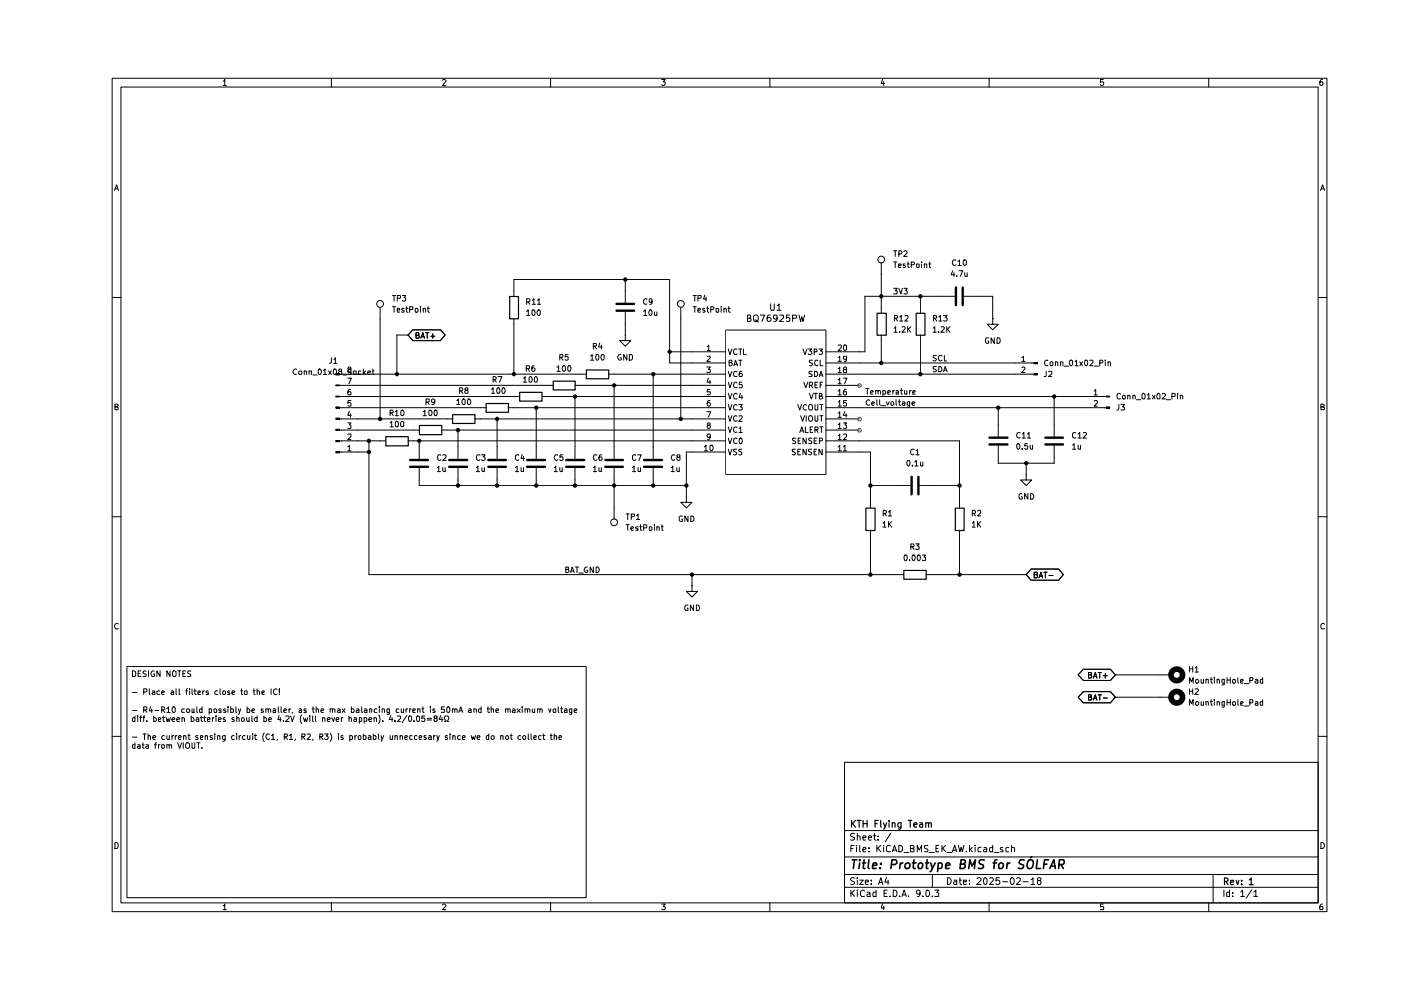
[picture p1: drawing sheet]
<svg xmlns="http://www.w3.org/2000/svg" width="297mm" height="210mm" viewBox="0 0 297 210" stroke-linecap="round" stroke-linejoin="round" font-family="sans-serif">
<g fill="none" stroke="#000" stroke-width=".21">
<path d="M23.8 16.6h257.5v176.7h-257.5zM25.6 18.5h253.9v172.9h-253.9zM47.3 17.2h.2l.2-.4v1.3M47.3 18.1h.7M70.3 16.6v1.9M93.8 17l.2-.2h.3l.3 .3-.8 1h.8M116.7 16.6v1.9M140.3 16.8h.7l-.4 .6 .4 .1v.4l-.2 .2h-.4l-.1-.2M163.2 16.6v1.9M187.1 16.8l-.3 .9h.7M187.4 17.3v.8M209.7 16.6v1.9"/>
<path d="M233.9 16.8h-.6v.6h.6l.1 .1-.1 .5-.4 .1-.2-.2M256.3 16.6v1.9M280.4 16.8h-.3a.93 .93 0 0 0-.2 1.2h.5l.1-.5-.1-.1h-.5l-.1 .1M24.3 40.4l.4-1.2 .4 1.2M24.4 40h.6M132.6 59.3v5M186.8 55.7v10.7M189.5 55.5h.6M189.5 53.2h.6M189.8 53.2v1.2M189.8 55.5v1.2M190.5 56.3l.6-.1-.1-.2h-.4l-.1 .1v.5l.2 .1 .3-.1"/>
<path d="M190.6 53.8h.4l.2-.2-.2-.4h-.4v1.2M191.7 53.3l.4-.1 .2 .3-.7 .9h.7M191.9 56h-.4v.3h.3l.2 .3-.2 .1-.3-.1M192.3 56h.5M192.5 55.5v1.1l.3 .1M193.2 56.1h.5l.2-.1-.1-.4-.6-.1v1.2M194.4 56h.5v.6h-.5zM195.4 55.5v.1M195.4 56v.7M196 56h.4l.1 .7M196 56v.7M196.9 56h.4"/>
<path d="M197.1 55.5v1.1l.2 .1M202 57.4l-.3 .9h.7M202.3 57.8v.8M202.7 55.2l-.5-.1a.67 .67 0 0 0-.3 .7 .67 .67 0 0 0 .5 .5l.3-.2M202.8 58.5v.1M203.1 55.5l.3-.4v1.2M203.1 56.3h.7M203.4 57.4h.7l-.5 1.2M204.4 55.1h.3l.2 .2v.7l-.3 .3a.71 .71 0 0 1-.2-1.2zM204.5 57.8l.1 .8 .4-.1M205 57.8v.8M280 40.4l.4-1.2 .4 1.2"/>
<path d="M280.1 40h.6M23.8 63.1h1.8M62.9 78.3a.55 .55 0 0 0-.8 .5 .55 .55 0 0 0 .8 .5M63.3 78.8l.2-.1h.3l.2 .1-.1 .5h-.5zM64.5 78.7h.4l.1 .7M64.5 78.7v.7M65.5 78.7h.5v.7M65.5 78.7v.7M66.4 79.5h.8M67.5 78.3l.3-.1a.64 .64 0 0 1 .4 .7 .64 .64 0 0 1-.5 .5l-.2-.2zM68.6 78.6l.3-.4v1.2M68.6 79.4h.6"/>
<path d="M69.7 78.7l.6 .7M70.3 75.9v1l-.5 .1M70.3 78.7l-.6 .7M70.8 78.3l.2-.1a.64 .64 0 0 1 .4 .7 .64 .64 0 0 1-.5 .5l-.2-.2zM70.8 76.2l.3-.3v1.1M70.8 77h.6M71.2 79.2h.8v.3h-.8zM72 79.3h52.3M72 78.7l-.2-.2a.35 .35 0 0 1 .3-.3 .35 .35 0 0 1 .4 .3l-.3 .2a.36 .36 0 0 0-.4 .4 .36 .36 0 0 0 .5 .3 .36 .36 0 0 0 .1-.6l-.2-.1M72.7 79.5h.9M74 78.3l-.3-.2 .3-.3h.2l.2 .4-.4 .1-.3 .3 .2 .4 .5-.1v-.4l-.2-.2M74.5 78.3h-.6v.4l.3 .1 .3 .4-.3 .2-.4-.1"/>
<path d="M75 78.7h.5v.6h-.5zM76.5 78.7h-.5v.6h.5M77 78.2v1.2M77.2 79l.3 .4M77.5 78.7l-.5 .4M78 79l.6-.1-.1-.2h-.5v.1v.4l.1 .2 .4-.1M78.9 78.7h.4M79.1 78.2v1.1l.2 .1M80.6 65.2v23.6M83.2 65h.7M83.2 62.7h.7M83.6 62.7v1.1"/>
<path d="M83.6 65v1.2M84.2 65.8l.5-.1v-.3h-.5v.7h.5M84.2 63.2h.7v-.5h-.7v1.1M85.3 62.7h.7l-.3 .4 .3 .1v.5l-.2 .1h-.3l-.2-.1M85.7 65.4h-.4l-.1 .1 .1 .3 .4 .1v.2h-.5M86 65.4h.5M86.2 65v1l.3 .2M86.5 71h-2.4v8.3M86.9 65.6l.6-.1v-.4l-.6-.1v1.2M87.5 69.9h5.9l1 1.1-1 1.2h-5.9l-1-1.2zM88 65.5l.2-.1h.3v.7l-.3 .1-.2-.2zM88.2 71.1h.4l.2-.1v-.4l-.2-.1h-.4v1.2l.6-.1 .1-.3-.3-.2"/>
<path d="M89.1 65v.1M89.1 65.4v.8M89.2 71.7l.4-1.2 .4 1.2M89.3 71.4h.6M89.7 65.5l.2-.1 .3 .1v.7M89.7 65.4v.8M90.2 70.5h.7M90.6 70.5v1.2M90.6 65.4h.5M90.7 65v1l.4 .2M91.3 71.3h.9M91.8 70.8v.9"/>
<path d="M105.6 79.8h.8l-.5 1.2M109 62.8v-3.5h33v17.7h11.8M109 67.6v11.7M111.6 78.1h.7v-.5h-.7v1.1M111.7 66l.3-.3v1.2M111.7 64h.5l.1-.2v-.3l-.1-.2h-.5v1.2M111.7 66.9h.6M111.9 78.1l.4 .6M112 64l.3 .5M112.4 79.8a.71 .71 0 0 1 .3 1.2h-.4l-.1-.1v-.8zM112.8 65.8l.4-.1a.78 .78 0 0 1 0 1.2l-.4-.1zM112.8 63.7l.4-.4v1.2"/>
<path d="M112.8 64.5h.7M113.3 77.6h-.4l-.1 .2v.8l.4 .1 .2-.2v-.4l-.2-.1-.4 .1v.1M113.5 79.8a.75 .75 0 0 1 .3 1.2h-.4l-.1-.4 .1-.6zM113.9 63.7l.4-.4v1.2M113.9 64.5h.7M114 65.8l.3-.1 .2 .3v.6l-.3 .3a.7 .7 0 0 1-.2-1.1zM118.1 77.9l.3-.3v1.1M118.1 78.7h.7M118.7 75.8l.6-.1v-.5h-.6v1.2M118.9 75.8l.5 .6M119.4 77.6h.3l.2 .1v.8l-.3 .2a.71 .71 0 0 1-.2-1.1zM120.4 77.7l.2-.1a.6 .6 0 0 1 .5 .4 .6 .6 0 0 1-.2 .7h-.3l-.2-.2z"/>
<path d="M120.5 75.2h-.6l-.1 .5h.7v.5l-.2 .2h-.3l-.2-.2M125.2 75.5l.3-.3v1.2M125.2 76.4h.7M125.8 73.4l.6-.1 .1-.3-.2-.2h-.5v1.2M126.1 73.4l.4 .6M126.4 75.3l.1-.1a.59 .59 0 0 1 .5 .3 .59 .59 0 0 1-.1 .7l-.2 .2-.3-.2zM127.2 72.7l-.3 .9h.8M127.5 73.2v.8M127.6 75.2h.3l.2 .2v.7l-.3 .3a.71 .71 0 0 1-.2-1.2zM129 79.3h24.8M131.6 75.2h-.4a.67 .67 0 0 0-.2 .7 .67 .67 0 0 0 .5 .5l.2-.2v-.3h-.2M132.6 71v1.2h1.2l-1.2 1.2-1.2-1.2h1.2"/>
<path d="M132.6 71h.1M132.6 66.1v4.9M132.9 75.2v1.2l-.7-1.2v1.2M133.4 75.2h.5l.2 .2v.6l-.3 .4h-.4zM136.5 66l.3-.3v1.2M136.5 66.9h.6M137.1 63.5l-.1-.2-.4 .2-.1 .8a.45 .45 0 0 0 .6 .1M137.7 65.8l.3-.1a.78 .78 0 0 1 0 1.2l-.3-.1zM138.2 63.8l-.1 .3-.4-.1v-.5l.1-.2 .4 .2v.8v.1l-.5 .1M138.5 79.3v18M138.8 66.1v.7h.5M139.3 66.1v.8"/>
<path d="M142 74.6h11.8M144.3 65.2v23.6M147 65h.6M147 62.7h.6M147.3 62.7v1.1M147.3 65v1.2M148 65.8l.5-.1v-.3h-.5v.7h.5M148 63.2h.7v-.5h-.7v1.1M149.4 65.4h-.4v.3l.3 .1 .2 .2-.2 .2-.3-.1M149.4 62.6l-.2 .8h.6M149.7 63v.8M149.8 77.8h.8l-.4 .5h.3v.7l-.7-.1"/>
<path d="M149.8 65.4h.5M149.9 73.5l.4-.3v1.1M149.9 75.6l.6-.1 .1 .3-.8 .8h.8M149.9 74.3h.7M150 65v1.1l.3 .1M150.7 65.6l.6-.1 .1-.3-.2-.2h-.5v1.2M151.9 65.4h.3l.2 .1v.5l-.2 .2-.4-.2zM152.9 65v.1M152.9 65.4v.8M153.5 65.5l.2-.1 .3 .1v.7M153.5 65.4v.8M153.9 70h21.2v30.6h-21.2z"/>
<path d="M154.3 65.4h.5M154.4 74l.4 1.2 .4-1.2M154.4 78.7l.4 1.1 .4-1.1M154.5 65v1l.3 .2M154.6 76.9h.5v-.5h-.5v1.2h.4l.3-.5-.4-.2M155.6 77.6l.3-1.2 .5 1.2M155.7 77.2h.6M156.3 74.1l-.5-.1a.67 .67 0 0 0-.3 .7 .67 .67 0 0 0 .5 .5l.3-.2M156.3 78.8l-.5-.1-.3 .5 .3 .6h.5M156.6 74h.7M156.6 76.4h.7M157 74v1.2"/>
<path d="M157 76.4v1.2M157.3 78.7h-.3l-.3 .5 .1 .6h.5v-.6h-.3l-.3 .1M157.6 74v1.2h.6M158.5 67.5l.6-.1v-.6h-.6v1.4l.7-.1v-.4l-.3-.2M159.8 67l.2-.2h.5a.86 .86 0 0 1 0 1.3l-.4 .1-.3-.2zM160.1 67.8l.7 .5M161.2 66.8h.9l-.6 1.4M163.3 66.8h-.4a1.05 1.05 0 0 0-.1 1.3h.6l.1-.5-.4-.3h-.2l-.3 .3M163.4 64.4l.1 1.4h.6l.1-1.4M164.7 67.4l-.2 .2h-.4v-.8l.6 .1v.9l-.1 .3-.5 .1M164.7 64.8l.5-.4v1.4M164.7 65.8h.9"/>
<path d="M165.3 66.9l.7-.1 .1 .6-.8 .8h.8M167.5 66.8h-.7l-.1 .7 .2-.2 .5 .1 .1 .7h-.8M168 67.5h.7l.2-.3-.1-.3-.8-.1v1.4M169.4 66.8l.3 1.4 .3-1.1 .3 1.1 .3-1.4M170.3 74l.4 1.2 .4-1.2M171.4 74h.7l-.4 .4 .3 .1 .1 .4-.2 .3h-.4l-.1-.2M172.2 78.7h-.6a.41 .41 0 0 0 0 .5 .41 .41 0 0 0 .5 .1v.5h-.6M172.3 76.4l-.7 .1v.3l.7 .4-.3 .4-.4-.1M172.6 74.6l.6-.1v-.4l-.6-.1v1.2M172.7 78.7h.4l.2 .3 .1 .3-.3 .5h-.4zM173.4 76.5l-.4-.1a.67 .67 0 0 0-.3 .6 .67 .67 0 0 0 .5 .6l.2-.2M173.6 74h.8l-.4 .4 .3 .1 .1 .4-.3 .3h-.3l-.2-.2"/>
<path d="M173.7 79.8l.4-1.1 .4 1.1M173.8 79.5h.6M173.9 76.4v1.2h.6M175.1 77h44.1M175.1 79.3h44.1M177.7 73.2h.7v.5l-.7 .6h.7M177.7 75.8l.3-.3v1.1M177.7 78.1h.2l.1-.3v1.2M177.7 76.6h.7M177.7 79h.7M179 73.2h.3l.2 .1v.8l-.3 .2a.71 .71 0 0 1-.2-1.1zM179.1 78.3l-.3-.2 .3-.3h.2l.2 .4-.4 .1-.3 .3 .2 .4 .5-.1v-.4l-.2-.2"/>
<path d="M179.5 75.9v.2l-.4 .1-.2-.1-.1-.4 .2-.2 .5 .1v.8l-.2 .2h-.3M186.8 71v6M189.5 61.1h.7l-.4 .5h.3l.1 .2-.1 .5-.6-.1M189.6 69.6l.3-.3v1.1M189.6 70.4h.6M189.6 67.5h.6v-.5l-.6-.1v1.2M189.9 67.5l.4 .6M190.6 61.1l.4 1.2 .3-1.2M190.7 70.4h.1M190.7 67.2l.4-.3v1.2M190.7 68.1h.7M191.2 69.3h.5l.2 .2-.7 .9h.7"/>
<path d="M191.7 61.1h.6l-.3 .5 .3 .1v.5h-.6M191.8 67h.7v.4l-.7 .7h.7M192.4 69.3v1.1M192.6 69.8l.5 .6M193.1 69.3l-.7 .6M195.1 62.8v3.6M195.1 71v8.3M197.9 69.6l.3-.3v1.1M197.9 70.4h.6M197.9 67.5h.5l.2-.2-.1-.3-.6-.1v1.2M198.2 67.5l.4 .6M198.5 75.4h-.6v.4l.6 .4-.2 .3h-.4"/>
<path d="M198.5 77.7l-.6 .1v.4l.6 .3-.1 .3h-.5M199 77.7h.5l.1 .3 .1 .3-.2 .5h-.5zM199 70.4h.1M199 67.2l.4-.3v1.2M199 68.1h.7M199.5 69.3h.5l.2 .3-.7 .8h.7M199.7 75.4h-.5a.67 .67 0 0 0-.2 .6 .67 .67 0 0 0 .5 .5l.2-.1M200.1 78.8l.3-1.1 .4 1.1M200.1 66.9h.7l-.4 .4 .4 .3-.1 .4h-.6M200.1 78.5h.6M200.2 75.4v1.1h.5M200.7 69.3v1.1"/>
<path d="M200.9 69.8l.5 .6M201.4 69.3l-.7 .6M202.5 62.8h-19.1v11.8h-8.3M204.4 62.8h6.1v4.8M209.6 71.6h-.5l-.2 .3v.6l.2 .2h.5v-.4h-.1M210.5 67.6v1.1h1.2l-1.2 1.2-1.2-1.2h1.2M210.5 67.6h.1M210.8 71.6v1.2l-.7-1.2v1.2M211.4 71.6h.4a.66 .66 0 0 1 .3 .8 .66 .66 0 0 1-.7 .4zM216.6 75.8l.4-.3v1.1M216.6 78l.5-.2 .2 .3-.7 .9h.7M216.6 76.6h.7"/>
<path d="M219.2 76.9h.7v.2h-.7zM219.2 79.2h.7v.3h-.7zM221.8 78.7v1l-.1 .1h-.3M222.2 76.5l-.5-.1a.67 .67 0 0 0-.2 .6 .67 .67 0 0 0 .5 .6l.2-.2M222.3 78.8h.7v.4l-.7 .6h.7M222.7 76.9l.1-.2 .4 .1v.7l-.4 .1-.1-.2zM223.8 76.9l.1-.2 .4 .2v.7M223.8 76.7v.9M224.9 76.9l.1-.2 .4 .2v.7M224.9 76.7v.9M225.6 77.6h1M226.9 76.4h.3l.2 .1v.8l-.3 .3a.71 .71 0 0 1-.2-1.2z"/>
<path d="M227.9 76.7l.3-.3v1.2M227.9 77.6h.7M228.9 76.7l.6 .9M229.5 76.7l-.6 .9M230 76.5l.1-.1a.59 .59 0 0 1 .6 .3 .59 .59 0 0 1-.2 .7l-.1 .2-.4-.2zM231 76.5h.7v.4l-.7 .7h.7M232 77.6h.9M233.2 77l.6-.1v-.5h-.6v1.2M234.3 76.4v.1M234.3 76.7v.9M234.9 76.9l.2-.2 .3 .2v.7M234.9 76.7v.9"/>
<path d="M279.5 63.1h1.8M24.4 86.3h.4l.2-.3v-.2l-.6-.1v1.2h.6v-.5l-.2-.1M71.2 95.8h.8v.2h-.8zM71.2 93.4h.8v.2h-.8zM71.2 91h.8v.3h-.8zM71.2 88.6h.8v.3h-.8zM71.2 86.3h.8v.2h-.8zM71.2 84h.8v.2h-.8zM71.2 81.6h.8v.2h-.8zM72 81.7h45.2M72 84.1h38.1M72 86.4h31"/>
<path d="M72 88.8h23.9M72 91.2h16.9M72 93.5h9.8M72 95.8h6.2M73.7 94.7l.4-.3v1.2M73.7 92.1h.7v.4l-.7 .7h.7M73.7 89.7h.7l-.3 .4 .3 .2v.5h-.7M73.7 80.2h.8l-.5 1.2M73.7 95.6h.7M74.1 87.2l-.4 .9h.8M74.3 82.5h-.2a.73 .73 0 0 0-.2 1.2h.5v-.6h-.5l-.2 .1M74.3 87.7v.8"/>
<path d="M74.4 84.9h-.6l-.1 .6 .2-.2h.3l.2 .2v.5h-.7M78.2 93.5v28.3h113.4M82.7 89.7l.3-.4v1.2M82.7 87.5h.6v-.5h-.6v1.1M82.7 90.5h.7M83 87.5l.4 .6M83.8 87.3l.3-.3v1.1M83.8 88.1h.7M83.9 89.4l.3-.1a.78 .78 0 0 1 0 1.2l-.3-.1zM85.1 89.4l.2-.1 .3 .3v.7l-.4 .2a.7 .7 0 0 1-.1-1.1zM85.1 87h.2a.64 .64 0 0 1 .4 .6 .64 .64 0 0 1-.5 .5l-.2-.2zM86.5 93.5h67.3"/>
<path d="M88.9 99.1v3.9h56.6M88.9 93.5v3.8M89.7 87.3l.4-.3v1.1M89.7 88.1h.7M90.3 85.3h.5l.2-.2v-.3l-.2-.2h-.5v1.2M90.7 85.3l.3 .5M91 87h.3a.64 .64 0 0 1 .3 .6 .64 .64 0 0 1-.4 .5l-.3-.2zM92.1 87h.3a.78 .78 0 0 1 0 1.1h-.3zM92.2 85.1l-.3 .2h-.4v-.5l.4-.2a.81 .81 0 0 1 0 1.2h-.3M92.8 99.1l.2-.3v1.2M92.8 100h.6M93.5 96.5l-.6-.1-.1 .3 .1 .8 .2 .1 .4-.1"/>
<path d="M93.6 91.2h60.2M93.9 99.1v.7l.2 .2 .3-.2M93.9 96.5h.7v.4l-.7 .7h.7M94.4 99.1v.9M96.8 84.9l.4-.3v1.2M96.8 85.8h.7M97.1 91.2v6.1M97.1 99.1v3.9M97.4 82.9l.6-.1v-.5l-.6-.1v1.2M97.7 82.9l.4 .5M98.1 84.7l.3-.1 .2 .2v.8l-.1 .2h-.4l-.2-.5zM98.8 82.7l-.3-.2 .3-.3h.2l.2 .4-.4 .1-.3 .3 .2 .4 .5-.1v-.4l-.2-.2"/>
<path d="M99.4 84.6a.71 .71 0 0 1 .2 1.2h-.3l-.2-.2v-.8zM100.7 88.8h53.1M101 99.1l.3-.3v1.2M101 100h.7M101.8 96.5l-.6-.1a.67 .67 0 0 0-.2 .7 .67 .67 0 0 0 .5 .5l.3-.1M102.1 96.4h.8l-.5 .5 .5 .2-.1 .4-.5 .1-.2-.1M102.2 99.1v.7l.1 .2 .4-.2M102.7 99.1v.9M104.2 82.5l.3-.3v1.2M104.2 83.4h.7M104.5 80.5h.5l.2-.4-.2-.3h-.5v1.2M104.8 80.5l.4 .5"/>
<path d="M105.4 88.8v8.5M105.4 99.1v3.9M105.6 82.2a.71 .71 0 0 1 .2 1.2h-.3l-.2-.4 .1-.6zM106.7 82.2a.75 .75 0 0 1 .2 1.2h-.3l-.2-.4 .1-.6zM107.8 86.4h46M109.3 99.1l.3-.3v1.2M109.3 100h.7M110 96.5l-.5-.1-.2 .3 .1 .8 .2 .1 .4-.1M110.5 99.1v.8l.3 .1 .2-.2M110.7 96.4l-.2 .8h.7M111 80.2h.2l.1-.4v1.2M111 96.8v.8"/>
<path d="M111 99.1v.9M111 81h.7M113.7 86.4v10.9M113.7 99.1v3.9M114.9 84.1h38.9M117.5 99.1l.3-.3v1.2M117.5 100h.7M118.3 96.5l-.5-.1a.67 .67 0 0 0-.3 .7 .67 .67 0 0 0 .5 .5l.3-.1M118.7 99.1v.7l.2 .2 .3-.2M119.2 99.1v.9M119.4 96.4h-.6l-.1 .5h.7v.6l-.2 .1h-.3l-.2-.1M121.9 81.7h31.9"/>
<path d="M121.9 84.1v13.2M121.9 99.1v3.9M125.8 99.1l.3-.3v1.2M125.8 100h.7M126.6 96.5l-.5-.1a.67 .67 0 0 0-.3 .7 .67 .67 0 0 0 .5 .5l.3-.1M127 99.1v.7l.2 .2 .3-.2M127.5 99.1v.9M127.6 96.4h-.4l-.1 .3v.8h.5l.1-.4a.35 .35 0 0 0-.4-.3 .35 .35 0 0 0-.3 .3M130.2 81.7v15.6M130.2 99.1v11M134.1 99.1l.3-.3v1.2M134.1 100h.7"/>
<path d="M134.8 96.5l-.5-.1-.2 .3 .1 .8 .2 .1 .4-.1M135.2 96.4h.8l-.5 1.2M135.3 99.1v.8l.3 .1 .2-.2M135.8 99.1v.9M138.5 99.1v3.9M142.3 99.1l.3-.3v1.2M142.3 100h.7M143.1 96.5l-.5-.1a.67 .67 0 0 0-.3 .7 .67 .67 0 0 0 .5 .5l.3-.1M143.5 99.1v.7l.2 .2 .3-.2M143.7 96.9l-.2-.3 .2-.2h.4l.1 .4-.7 .3v.3l.2 .2 .5-.1v-.5l-.2-.1M144 99.1v.9M149.3 94.7l.4-.3v1.2"/>
<path d="M149.3 95.6h.7M149.8 87.3h.9l-.5 1.2M150.2 80.2l-.3 .8h.8M150.2 90.2l-.3-.3a.35 .35 0 0 1 .4-.2 .35 .35 0 0 1 .3 .2l-.2 .3a.36 .36 0 0 0-.5 .4 .36 .36 0 0 0 .6 .2 .36 .36 0 0 0 0-.5l-.1-.1M150.5 82.5h-.5l-.1 .6h.6v.6h-.6M150.5 84.9l-.4 .1-.2 .9a.35 .35 0 0 0 .4 .2 .35 .35 0 0 0 .3-.2l-.1-.5-.1-.1-.5 .3M150.5 94.6l.2-.2a.6 .6 0 0 1 .6 .4 .6 .6 0 0 1-.3 .7l-.2 .1-.3-.3zM150.5 80.6v.8M150.6 92.5l-.1 .2h-.5l-.1-.2 .1-.5 .5 .1a.85 .85 0 0 1-.2 1.1h-.3M153.8 95.8h-8.3v9.5M154.4 81l.4 1.2 .4-1.2M154.4 83.4l.4 1.2 .4-1.2"/>
<path d="M154.4 85.8l.4 1.2 .4-1.2M154.4 88.1l.4 1.2 .4-1.2M154.4 90.5l.4 1.2 .4-1.2M154.4 92.9l.4 1.2 .4-1.2M154.4 95.2l.4 1.2 .4-1.2M156.2 95.2h-.6v.6l.5 .1 .1 .3-.3 .2h-.4M156.3 81.2l-.3-.2a.67 .67 0 0 0-.5 .5 .67 .67 0 0 0 .3 .7l.5-.1M156.3 83.6l-.3-.2a.67 .67 0 0 0-.5 .5 .67 .67 0 0 0 .3 .7l.5-.1M156.3 85.9l-.3-.1a.6 .6 0 0 0-.5 .6 .6 .6 0 0 0 .5 .6l.3-.1M156.3 88.2l-.3-.1a.6 .6 0 0 0-.5 .6 .6 .6 0 0 0 .5 .6l.3-.1M156.3 90.6l-.3-.1a.6 .6 0 0 0-.5 .6 .6 .6 0 0 0 .5 .6l.3-.1M156.3 93l-.3-.1a.6 .6 0 0 0-.5 .6 .6 .6 0 0 0 .5 .6l.3-.1"/>
<path d="M156.6 85.8h.8l-.4 .5h.3l.1 .5-.3 .2-.5-.1M156.7 88.2l.4-.1 .3 .4-.8 .8h.8M156.7 90.8l.3-.3v1.2M156.7 91.7h.7M156.8 93l.3-.1a.78 .78 0 0 1 0 1.2l-.3-.1zM157 83.4l-.3 .8h.8M157.3 81h-.5l-.1 .6 .6-.1v.7l-.6-.1M157.3 95.2h-.5l-.2 .2 .2 .4 .5 .1v.4l-.2 .1h-.5M157.3 83.8v.8M168.6 95.2h-.6v.6l.6 .1v.3l-.2 .2h-.4M168.7 93h-.7v.3l.7 .4-.2 .4-.5-.1M169.1 85.8l.5 1.2 .3-1.2"/>
<path d="M169.1 95.8h.5M169.2 93.5h.4M169.6 91.7l.4-1.2 .4 1.2M169.7 88.1l.5 1.2 .4-1.2M169.7 92.9h-.5v1.2h.5M169.7 95.2h-.6v1.2h.6M169.7 91.4h.6M170.4 81l.4 1.2 .5-1.2M170.8 90.5v1.2h.6M170.9 92.9v1.2l-.6-1.2v1.2M170.9 95.2v1.2l-.6-1.2v1.2M170.9 88.1v1.2"/>
<path d="M171 85.9l-.3-.1-.4 .5 .2 .6h.5M171.5 85.9l.3-.1 .4 .1 .1 .7-.2 .3-.3 .1-.3-.2zM171.5 88.3l.3-.2a.6 .6 0 0 1 .5 .6 .6 .6 0 0 1-.5 .6l-.4-.4zM171.6 81.7h.5l.2-.2v-.3l-.2-.2h-.5v1.2M171.6 83.4l.4 1.2 .5-1.2M171.8 91.1h.3M171.9 81.7l.4 .5M172.1 93l-.4-.1-.3 .2 .3 .4 .4 .1v.4h-.7M172.1 95.2l-.7 .1v.4l.7 .4-.2 .3h-.5M172.3 90.5h-.5v1.2h.5M172.6 93.5h.4M172.6 83.4h.7"/>
<path d="M172.6 95.8h.4M172.8 85.8v1.1l.2 .1 .4-.1v-1.1M172.8 88.1v1.1l.2 .1 .4-.1v-1.1M172.8 91.1h.6v-.5l-.6-.1v1.2M172.8 81.6h.4M173 83.4v1.2M173 91.1l.5 .6M173.1 95.2h-.5v1.2h.5M173.2 92.9h-.6v1.2h.6M173.4 81h-.6v1.2h.6M173.7 84l.5-.1v-.4l-.5-.1v1.2h.5l.2-.4-.3-.2M173.7 93.5h.5l.2-.2-.1-.3-.6-.1v1.2"/>
<path d="M173.8 85.8h.7M173.8 88.1h.7M173.8 90.5h.7M173.9 81.6h.3M174.1 85.8v1.2M174.1 88.1v1.2M174.1 90.5v1.2M174.3 95.2v1.2l-.7-1.2v1.2M174.4 81h-.5v1.2M175.1 81.7h7.1M175.1 84.1h59.4M175.1 86.4h59.4"/>
<path d="M175.1 88.8h7.1M175.1 91.2h7.1M175.1 93.5h28.3v14.2M175.1 95.8h9.5v11.9M177.7 80.5h.2l.1-.3v1.2M177.7 82.9h.2l.1-.4v1.2M177.7 85.3l.3-.4v1.2M177.7 87.6l.3-.3v1.2M177.7 90l.3-.3v1.1M177.7 92.4l.3-.4v1.2M177.7 94.7l.3-.3v1.2M177.7 95.6h.7"/>
<path d="M177.7 81.4h.7M177.7 83.7h.7M177.7 86.1h.7M177.7 88.5h.7M177.7 90.8h.7M177.7 93.2h.7M178.8 80.2h.8l-.5 1.2M178.8 89.7h.7l-.4 .4 .4 .2v.5h-.7M178.8 92.1h.7v.4l-.7 .7h.7M178.8 94.7l.3-.3v1.2M178.8 95.6h.7M179.1 87.2l-.3 .9h.8"/>
<path d="M179.4 82.5h-.3a.73 .73 0 0 0-.1 1.2h.5v-.6h-.5l-.2 .1M179.4 87.7v.8M179.5 84.9h-.6l-.1 .6 .2-.2h.3l.2 .2v.5h-.7M183.5 82.4h.7M183.9 82.4v1.2M184.4 84.9l-.3-.1-.5 .5 .3 .6h.5M184.6 83.2l.6-.1-.2-.3-.4 .2v.4v.2h.5M184.8 85.6l.6-.2-.2-.2-.4 .1v.5l.2 .1h.3M185.7 82.9l.3-.1 .2 .2v.6M185.7 82.8v.8M185.9 84.8v1l.2 .1M186.2 83l.1-.2 .4 .2v.6"/>
<path d="M186.5 84.8v1l.2 .1M186.8 86h1M187.2 82.9a.36 .36 0 0 1 .6 .2l-.1 .5h-.5M187.2 82.8v1.2M187.9 85.2l.3 .7 .3-.7M188.2 83.2l.6-.1-.2-.3-.4 .2v.4l.1 .2h.4M189 85.3h.5v.6h-.4l-.2-.1zM189.3 82.8v.8M189.6 82.8l-.3 .1v.2M190 82.9h.5v.7h-.5v-.4l.5-.1M190 84.8v1l.1 .1M190.5 85.2h.4"/>
<path d="M190.7 84.8v1.1h.2M190.9 82.8h.4M191.1 82.4v1l.2 .2M191.3 85.3l.4-.1 .1 .1v.6M191.8 82.8v.8l.5-.1M191.8 85.4l-.6 .3 .2 .2h.4M192.3 82.8v.8M192.3 97.7l.1-.1a.59 .59 0 0 1 .6 .4 .59 .59 0 0 1-.1 .6l-.2 .2-.4-.2zM192.9 85.2v1l-.2 .2-.4-.1M192.9 85.3h-.6v.6h.6M192.9 82.8v.8M193.2 82.8l-.3 .1v.2"/>
<path d="M193.4 85.6l.6-.2-.2-.2-.4 .1v.5l.1 .1h.4M193.4 98.6v.2M193.5 83.2l.5-.1v-.2h-.5v.7h.5M193.8 95.3l-.5-.1a.67 .67 0 0 0-.3 .7 .67 .67 0 0 0 .5 .5l.3-.1M194 98l.3-.4v1.2M194 98.8h.6M194.2 95.6l.3-.4v1.2M194.2 96.4h.7M195.1 98v.7l.4 .1 .2-.2M195.7 98v.8M211.7 94.5v3.7h11.8v-3.7M211.7 86.4v6.1"/>
<path d="M215.6 94.1h.4a.69 .69 0 0 1-.2 1.1l-.3-.5zM216.3 91.8l-.2-.1a.6 .6 0 0 0-.6 .6 .6 .6 0 0 0 .6 .6l.2-.1M216.7 95.1v.1M216.7 92l.4-.3v1.2M216.7 92.9h.7M217.6 98.2v2.4M217.8 94.1h-.5l-.1 .5h.6v.6h-.4l-.2-.1M217.8 92l.4-.3v1.2M217.8 92.9h.7M218.4 94.4v.7l.2 .1 .3-.1M218.9 94.4v.8M223.5 84.1v8.4"/>
<path d="M227.4 94.4l.3-.3v1.1M227.4 95.2h.7M228.1 91.8a.45 .45 0 0 0-.7 .1v.7a.45 .45 0 0 0 .7 .2M228.6 94.4v.8h.3l.2-.1M228.6 92l.3-.3v1.2M228.6 92.9h.7M229.1 94.4v.8M229.7 91.8l.4-.1 .3 .3-.8 .9h.8M232 82.9h.1l.2-.4v1.2M232 85h.6v.4l-.6 .7h.6M232 83.7h.6M234.5 84h.8v.2h-.8z"/>
<path d="M234.5 86.3h.8v.2h-.8zM237.2 85.8v.8l-.4 .4M237.6 83.6l-.3-.2a.67 .67 0 0 0-.5 .5 .67 .67 0 0 0 .3 .7l.5-.1M237.6 85.8h.8l-.4 .5 .4 .1v.4l-.2 .2-.6-.1M238.1 83.9h.5l-.1 .7h-.4zM239.1 83.9h.5v.7M239.1 83.8v.8M240.2 83.9l.3-.1 .2 .2v.6M240.2 83.8v.8M240.9 84.8h1M242.4 83.4a.71 .71 0 0 1 .2 1.2h-.3l-.2-.2v-.7zM243.2 83.7l.4-.3v1.2"/>
<path d="M243.2 84.6h.7M244.3 83.8l.6 .8M244.9 83.8l-.6 .8M245.4 83.5l.3-.1 .2 .3v.7l-.1 .2h-.4l-.1-.4zM246.5 83.6l.4-.2 .2 .3-.7 .9h.7M247.3 84.8h.9M248.5 84.1h.5l.2-.2v-.3l-.2-.2h-.5v1.2M249.7 83.4v.2M249.7 83.8v.8M250.3 83.9l.3-.1 .2 .2v.6M250.3 83.8v.8M280.1 86.3l.6-.1v-.4l-.6-.1v1.2h.6l.1-.4-.3-.2"/>
<path d="M23.8 109.6h1.8M132.7 111.3h.7M132.7 109h.7M133.1 109v1.2M133.1 111.3v1.1M133.8 112.1l.6-.2-.2-.2-.4 .1v.5v.1h.5M133.8 109.6l.6-.1v-.5h-.6v1.2M134.9 109.3l.4-.3v1.2M134.9 110.2h.7M135.3 111.8l-.4-.1-.1 .1 .1 .3h.4v.3h-.5M135.6 111.7h.5M135.8 111.3v1l.1 .1h.2"/>
<path d="M136.5 111.9h.5l.1-.1v-.4l-.1-.1h-.5v1.1M137.7 111.8h.5v.6h-.5zM138.8 111.3v.1M138.8 111.7v.7M139.3 111.8h.5v.6M139.3 111.7v.7M140.2 111.7h.4M140.4 111.3v1l.2 .1M144.7 109.5a.45 .45 0 0 0-.7 .1v.7a.45 .45 0 0 0 .7 .2v-.4h-.2M145.5 105.3v1.2h1.2l-1.2 1.2-1.2-1.2h1.2M145.5 105.3h.1M145.9 109.4v1.2l-.7-1.2v1.2"/>
<path d="M146.5 109.4l.6 .2v.3v.5l-.4 .2h-.2zM184.6 112.4v9.4M184.6 103h8.4M187.2 110.9l.3-.3v1.2M187.2 111.8h.7M187.3 108.9l.6-.1v-.5l-.6-.1v1.2M187.5 108.9l.4 .5M188.4 108.5h.1l.2-.3v1.2M188.4 110.6v1.2M188.4 109.4h.6M188.5 111.1l.5 .7M189 110.6l-.6 .7"/>
<path d="M191.8 117.8v-.1a.59 .59 0 0 1 .6 .4 .59 .59 0 0 1-.1 .6l-.2 .2-.3-.2zM192.9 118.7v.2M193.1 115.9h.6v-.5l-.6-.1v1.2M193.4 115.9l.4 .6M193.4 117.8l.1-.1a.6 .6 0 0 1 .6 .4 .6 .6 0 0 1-.2 .7l-.3 .1-.2-.2zM194.1 115.3h.8l-.4 .4 .3 .1v.6h-.7M194.5 117.8l.1-.1a.59 .59 0 0 1 .6 .4 .59 .59 0 0 1-.1 .6l-.2 .2-.4-.2zM194.9 103h8.5M195.6 117.7h.6l-.3 .4 .3 .1v.5l-.1 .2h-.4l-.1-.2M203.4 112.4v9.4M206.1 110.9l.4-.3v1.2M206.1 108.9l.6-.1v-.5l-.6-.1v1.2"/>
<path d="M206.1 111.8h.6M206.5 108.9l.3 .5M207.2 108.4l.2-.2h.4l.1 .2v.3l-.7 .7h.7M207.2 110.6v1.2M207.4 111.1l.5 .7M207.9 110.6l-.7 .7M216.6 104.7l-.2-.1-.3 .4v.6l.1 .2 .5-.1v-.4h-.1M217.6 100.6v1.2h1.2l-1.2 1.2-1.2-1.2h1.2M217.6 100.6h.1M217.9 104.6v1.2l-.7-1.2v1.2M218.5 104.6a.66 .66 0 0 1 .7 .5 .66 .66 0 0 1-.3 .7h-.4zM279.5 109.6h1.8"/>
<path d="M25 132.3l-.1-.1a.66 .66 0 0 0-.6 .4 .66 .66 0 0 0 .2 .7h.5M120 120.7h.5v-.5h-.5v1.2h.4l.2-.2-.2-.5M121 121.4l.3-1.2 .4 1.2M121.1 121.1h.6M122 120.2h.7M122.3 120.2v1.2M122.8 121.5h.9M124.5 120.2h-.4a.67 .67 0 0 0-.2 .7 .67 .67 0 0 0 .5 .5l.2-.2v-.3h-.2M125.8 120.2v1.2l-.7-1.2v1.2M126.4 120.2h.4a.66 .66 0 0 1 .2 .8 .66 .66 0 0 1-.6 .4zM145.9 128.4l-.4-.1-.3 .3v.6l.2 .3h.5v-.6h-.2M146.7 124.2v1.2h1.2l-1.2 1.2-1.2-1.2h1.2"/>
<path d="M146.7 124.2h.1M146.7 121.8v2.4M147.1 128.3v1.2l-.7-1.2v1.2M147.6 128.3a.66 .66 0 0 1 .7 .4 .66 .66 0 0 1-.2 .8h-.5zM196.3 121.8h21.3M218.6 120.6h5.8l1.1 1.2-1.1 1.2h-5.8l-1-1.2zM219.3 121.8h.5l.1-.3-.1-.2h-.5v1.2h.5l.1-.2v-.3l-.2-.2M220.3 122.5l.4-1.2 .4 1.2M220.5 122.2h.5M221.3 121.3h.7M221.6 121.3v1.2M222.4 122h.9"/>
<path d="M280.8 132.3l-.4-.1-.3 .3v.6l.1 .2h.6M23.8 156.1h1.8M26.9 141.3h97.4v49h-97.4zM28.1 142.2l.5 .1 .2 .3v.6l-.2 .2h-.5zM28.1 146.8h.9M28.1 150.6h.9M28.1 156.3h.9M28.6 152.2l-.3-.1-.2 .2v.5l.2 .2 .3-.1M28.6 157.9l-.5 .1v.6h.5M28.6 151.8v1.2M28.6 157.5v1.2M29.2 151.8v.1"/>
<path d="M29.2 157.9h.4l.1 .8M29.2 152.1v.9M29.3 142.8h.4M29.6 152.1h.4M29.7 158.2h-.5l-.1 .2 .2 .3 .4-.1M29.9 142.2h-.6v1.2h.6M30 151.8h-.2v1.2M30.1 157.9h.5M30.3 157.5v1.1l.3 .1M30.3 152.1h.4M30.3 155.6h.7M30.5 146.7h.5l.1-.1v-.4l-.1-.2h-.5v1.2"/>
<path d="M30.5 150.5h.5l.1-.1v-.4l-.1-.1h-.5v1.1M30.6 155.6v1.2M30.7 151.8h-.2v1.2M30.8 150.5l.3 .5M31 142.3l-.4-.1-.3 .3 .1 .2 .6 .3v.3l-.7 .1M31 157.9h.4l.1 .8M31.1 152.8v.2M31.4 156.1l.2-.1 .3 .1v.7M31.4 155.6v1.2M31.5 158.2h-.5l-.1 .2 .2 .3 .4-.1M31.5 142.2v1.2M31.7 146v1.1l.1 .1"/>
<path d="M31.9 149.9l-.2 .8h.6M32.2 150.3v.7M32.3 146.6l.4-.1 .1 .1v.6h-.5l-.1-.2 .2-.2 .4-.1M32.4 156.4l.6-.1-.2-.3-.4 .1v.5l.2 .2 .3-.1M32.6 152.2l.3-.1 .3 .3v.3l-.3 .3-.3-.1M32.6 151.8v1.2M32.7 142.3l-.1-.1a.66 .66 0 0 0-.6 .5 .66 .66 0 0 0 .2 .7l.6-.1v-.4h-.3M32.8 157.9h.4M32.8 150.6h.9M33.2 157.5l-.3 .1v1.1M33.6 152.6l.5-.1v-.3h-.5v.7h.5M33.6 157.9v.8"/>
<path d="M33.9 146.6l-.4-.1-.2 .2v.4l.1 .1h.5M33.9 142.2v1.2l-.6-1.2v1.2M33.9 157.9h-.2l-.1 .2M34.3 146.9l.6-.2-.2-.2-.4 .1v.5l.1 .1h.4M34.3 150.5h.4l.3-.4-.3-.2h-.4v1.1M34.3 158l.5-.1v.7h-.5zM34.4 152.1h.6M34.5 150.5l.5 .5M34.6 151.8v1l.4 .2M34.9 156h-.4l-.2 .2v.3l.2 .3 .4-.1M35.2 152.1l.3 .9 .1-.6 .3 .6 .2-.9M35.4 150.2l.3-.3v1.1"/>
<path d="M35.4 156v.6l.1 .2 .4-.2M35.4 158l.4-.1 .1 .8M35.4 151h.7M35.4 157.9v.8M35.9 158.1l.1-.2h.3l.1 .8M35.9 156v.8M36.1 142.2v1.2l-.7-1.2v1.2M36.3 146.6l.3-.1 .2 .1v.6h-.5l-.1-.2 .2-.2 .4-.1M36.5 152.6l.6-.1-.2-.4-.4 .2v.5l.1 .2 .4-.1M36.5 156v.8M36.6 149.9h.3l.3 .2v.8l-.2 .1h-.4l-.1-.4zM36.8 142.2l.5 .2v.9l-.1 .1h-.5a.86 .86 0 0 1 .1-1.2z"/>
<path d="M36.8 156l-.3 .2M37.2 156v.8M37.3 146v1.1l.2 .1M37.5 152.6l.6-.1-.2-.4-.4 .2v.5l.2 .2 .3-.1M37.5 156l-.3 .2M37.7 157.5l.4 1.2 .4-1.2M37.7 142.2h.6M37.8 156.4l.6-.1-.1-.3-.5 .1v.5l.2 .2 .3-.1M38 146v1.2h.2M38 142.2v1.2M38.6 152.3l.2-.2 .3 .2v.7M38.6 152.1v.9"/>
<path d="M38.8 142.8h.4M38.8 157.5v1.2M38.9 156.1l.2-.1 .3 .1v.7M38.9 156v.8M39.1 150.4l-.3-.1-.3 .2v.4l.2 .1h.4M39.4 142.2h-.6v1.2h.6M39.4 146.5h.4M39.5 157.6l.2-.1a.6 .6 0 0 1 .5 .6 .6 .6 0 0 1-.5 .6l-.3-.5zM39.6 150.4h.5l.1 .5-.2 .1h-.3l-.2-.1zM39.8 146l-.3 .1v1.1M39.9 156h.4M40 155.6v1.1l.3 .1"/>
<path d="M40.2 146v.2M40.2 146.5v.7M40.5 142.3h-.6v.4l.5 .2 .1 .4-.1 .1h-.6M40.5 152.2l.4-.1 .2 .3v.3l-.2 .3-.4-.1M40.5 151.8v1.2M40.7 146v1.1l.2 .1M40.7 150.3v.7h.4M40.7 157.5v1.1l.2 .1 .4-.1v-1.1M41.1 146.5h.5M41.1 150.3v.7M41.3 146v1.1l.1 .1h.2M41.6 152.2l.4-.1 .1 .2v.7"/>
<path d="M41.7 149.9v1l.2 .1M41.7 157.5h.7M42 146.9l.5-.2v-.1h-.5v.6h.5M42 156h-.4l-.1 .1 .1 .3 .4 .1v.2h-.5M42.1 157.5v1.2M42.1 152.5h-.4l-.1 .2 .1 .3 .4-.1M42.5 156.4l.5-.1v-.3h-.5v.7h.5M42.5 152.1h.5M42.7 151.8v1l.3 .2M42.8 149.9v1.1h-.4l-.1-.6h.5M42.8 158.6v.1M43 146.5v.7"/>
<path d="M43.2 152.1h.5M43.3 146.5l-.3 .2M43.3 151.8v1l.4 .2M43.5 156.1l.2-.1h.3v.8M43.5 156v.8M44 152.6l.5-.1v-.3h-.5v.7h.5M44.2 146.6l-.4-.1-.1 .1 .1 .3h.4v.3h-.5M44.4 150.4h.5v.6h-.5M44.4 150.3v1.2M45 156h-.3l-.2 .1 .2 .3 .3 .1v.2h-.5M45 152.1v.9M45.4 150.4h.5v.6h-.5z"/>
<path d="M45.4 152.1l-.4 .3M45.5 155.6v.1M45.5 156v.8M45.8 151.8v.1M45.8 152.1v.9M46.1 146.6l-.3-.1-.3 .2v.4l.2 .1h.4M46.1 156.1l.2-.1 .3 .1v.7M46.1 156v.8M46.3 152.6l.6-.1-.2-.4-.4 .2v.5l.2 .2 .3-.1M46.6 146v1.1l.2 .1M46.9 150.4l-.3-.1-.2 .2 .2 .2h.3v.3h-.5M47.2 146.6h.5v.6h-.5z"/>
<path d="M47.7 152.2l-.2-.1-.2 .3 .5 .4-.1 .2-.4-.1M47.7 156v1l-.1 .1h-.4M47.7 156h-.3l-.3 .2 .1 .5h.5M47.8 150.4h-.4v.2l.4 .1 .1 .2-.1 .1h-.4M48.3 149.9v.1M48.3 150.3v.7M48.7 146.6l-.3-.1-.2 .1 .2 .3h.3v.3h-.5M48.9 149.9v1.1h.4l.2-.1-.1-.5h-.5M49.2 146.9l.6-.2-.2-.2-.4 .1v.5l.1 .1h.4M49.6 152.2h-.4v.3l.3 .1 .2 .2-.2 .2-.3-.1M49.7 156h-.4l-.2 .2 .1 .5h.5M50 149.9v1.1h.2"/>
<path d="M50.2 152.3l.2-.2 .3 .2v.7M50.2 155.6v.1M50.2 151.8v1.2M50.2 156v.8M50.5 150.3l.3 .7M50.7 156v.8M51 150.3l-.3 1.1-.2 .1M51 156l-.3 .2M51 146.5h.5M51.2 146v1.2h.3M51.2 152.3l.2-.2 .3 .1v.7l-.3 .1-.2-.2zM51.9 146.6h.5l-.1 .6h-.4z"/>
<path d="M52 156h-.4l-.2 .2v.3l.2 .3 .4-.1M52.3 152.1v.7l.2 .2 .3-.2M52.4 149.9v1.1h.5l.1-.5a.36 .36 0 0 0-.6-.1M52.5 156v.6l.1 .2 .4-.2M52.8 152.1v.9M53 156v.8M53.4 150.7l.6-.2-.2-.2-.4 .2v.4l.1 .1h.4M53.4 151.8v1.1l.2 .1M53.6 155.6v.1M53.6 156v.8M53.7 146.5h.4M53.8 146v1.1l.3 .1"/>
<path d="M53.9 156h.5M54.1 155.6v1l.3 .2M54.5 146.6l.3-.1 .2 .1v.6M54.5 152.2l-.3-.1-.3 .3v.3l.3 .3 .3-.1M54.5 146v1.2M54.5 151.8v1.2M55.5 146.9l.5-.2v-.1l-.3-.1-.2 .1 .1 .6h.4M55.8 150.4l-.3-.1-.1 .2 .1 .2h.3v.3h-.4M56 152.2l.3-.1 .2 .3v.3l-.2 .3-.3-.1M56 151.8v1.2M56 155.4a1.32 1.32 0 0 0 0 1.8M56.4 150.4l.3-.1 .2 .2v.5"/>
<path d="M56.4 150.3v.7M56.9 150.5l.2-.2 .3 .2v.5M57 152.6l.6-.1-.2-.4-.4 .2v.5l.1 .2 .4-.1M57.1 155.7l-.5-.1a.67 .67 0 0 0-.2 .7 .67 .67 0 0 0 .5 .5l.2-.2M57.5 146v1.2M57.6 156l.3-.4v1.2M57.6 156.8h.6M57.9 150.4h.5v.6h-.5v-.3l.5-.2M58.7 146.2l-.2-.2a.67 .67 0 0 0-.5 .6 .67 .67 0 0 0 .2 .6h.5M58.8 156.7l-.1 .3M59 149.9v1l.2 .1M59.2 151.7l-.3 .9h.7"/>
<path d="M59.3 147.2h.1M59.3 146v.8M59.4 152.1v.9M59.6 149.9v1l.2 .1M60.1 152.8v.2M60.2 150.7l.6-.2-.2-.2-.4 .2v.4l.1 .1h.4M60.3 156.2l.6-.1v-.3l-.1-.2h-.5v1.2M60.5 156.2l.4 .6M60.6 151.9l.5-.1 .2 .3-.8 .9h.8M61.3 150.3v.7M61.4 156l.3-.4v1.2M61.4 156.8h.6"/>
<path d="M61.6 150.3l-.3 .1v.1M61.6 151.8l.4 1.2 .4-1.2M62 151v.2M62.6 156.7l-.1 .3M63.4 150.4h.5v.6h-.5v-.3l.5-.2M64 151.6a1.32 1.32 0 0 0 0 1.8M64 156.2l.6-.1v-.5h-.6v1.2M64.2 156.2l.5 .6M64.3 152.1l.3 .9 .2-.6 .2 .6 .3-.9M64.9 150.4l-.3-.1-.2 .2 .2 .2h.3v.3h-.5M65.1 155.7h.7v.4l-.7 .7h.7M65.7 151.8v.1"/>
<path d="M65.7 152.1v.9M66.2 150.3h.4M66.3 151.8v1.1l.1 .1M66.4 149.9v1l.2 .1M66.4 156.7l-.1 .3M66.9 151.8v1l.1 .2M67 150.4l.4-.1 .1 .2v.5M67 149.9v1.1M67.8 156.2l.6-.1 .1-.3-.2-.2h-.5v1.2M68.1 150.7l.6-.2-.2-.2-.4 .2v.4v.1h.5M68.1 156.2l.4 .6M68.4 152.3l.2-.2 .3 .2v.7"/>
<path d="M68.4 152.1v.9M68.8 155.6h.8l-.4 .4 .3 .1v.6l-.5 .1-.2-.2M69.4 152.6l.6-.1-.2-.4-.4 .2v.5l.2 .2 .3-.1M70 150.4h.5v.6M70 155.4a1.32 1.32 0 0 1 0 1.8M70 150.3v.7M70.3 152.1l.4 .9 .2-.9M70.5 150.5l.2-.2 .3 .2v.5M71.3 152.6l.6-.1-.2-.4-.4 .2v.5l.1 .2 .4-.1M71.6 150.4l.4-.1 .1 .2v.5h-.5l-.1-.2 .6-.3M71.8 155.6v.1M71.8 156v.8"/>
<path d="M72.4 152.1v.9M72.5 150.3l.6 .7M72.7 152.1l-.3 .3M72.7 156h-.4v.3l.3 .1 .2 .2-.2 .2-.3-.1M73.1 150.3l-.6 .7M74 152.3l.2-.2 .3 .1v.8M74 151.8v1.2M74.2 156h.3l.2 .2v.5h-.5M74.2 156v1.1M74.5 149.9v1.1h.5l.1-.5a.36 .36 0 0 0-.6-.1M75.1 152.2l.3-.1 .2 .2v.7M75.3 156v.8"/>
<path d="M75.6 150.4l.3-.1 .2 .2v.5h-.5l-.1-.2 .6-.3M75.6 152.5h-.4l-.2 .2 .2 .3 .4-.1M75.6 156l-.3 .2M76 156h.4l.1 .1v.5l-.1 .2-.5-.3zM76.2 152.2l.3-.1 .2 .2v.5l-.2 .2-.3-.1M76.2 152.1v1.2M76.7 149.9v1.1h.2M77 156h.4l.2 .2-.1 .5h-.5M77 155.6v1.2M77.2 152.2l.3-.1 .3 .3-.1 .5h-.5M77.2 152.1v1.2M77.3 150.4l.3-.1 .2 .2v.5h-.5l-.1-.2 .6-.3"/>
<path d="M78.1 156h.4l.1 .1v.7M78.2 152.6l.6-.1-.2-.4-.4 .2v.5l.2 .2 .3-.1M78.4 150.4h.4v.6M78.4 150.3v.7M78.6 156.3h-.4l-.2 .2 .2 .3 .4-.1M79.1 156h.4l.2 .2v.5h-.6M79.1 155.6v1.2M79.3 152.3l.2-.2 .3 .2v.7M79.3 152.1v.9M79.9 150.4l-.3-.1-.3 .2v.4l.2 .1h.4M80.2 151.6a1.32 1.32 0 0 1 0 1.8M80.2 155.6v1l.2 .2"/>
<path d="M80.4 149.9v.1M80.4 150.3v.7M80.8 156l.2 .8M81 150.4l.4-.1 .1 .2v.5M81 150.3v.7M81.2 152.8v.2M81.4 156l-.5 1.1h-.1M82.5 150.3v1.1h-.5M82.5 150.4h-.5v.6h.5M82.7 156v.7l.3 .1 .2-.2M82.9 151.7l-.4 .9h.8M83.1 152.1v.9"/>
<path d="M83.2 156v.8M83.7 152.8v.2M83.7 156.1l.2-.1h.3v.8M83.7 156v.8M84.2 151.9h.7v.4l-.7 .7h.7M84.6 150.4a.36 .36 0 0 0-.6 .1l.1 .5h.5M84.8 156.1l.2-.1 .3 .1v.7M84.8 156v.8M85.1 150.3v.7h.5M85.6 150.3v.7M85.8 156.4l.5-.1v-.3h-.3l-.2 .1v.5l.2 .2 .3-.1M86.1 150.3v.7"/>
<path d="M86.3 151.7l-1.1 1.5M86.4 150.3l-.3 .2M86.8 151.8a.59 .59 0 0 1 .5 .4 .59 .59 0 0 1-.1 .6l-.2 .2a.75 .75 0 0 1-.2-1.2zM86.9 150.3v.7M87.2 150.3l-.3 .1v.1M87.4 156h-.4l-.1 .1v.5l.1 .2 .4-.1M87.5 150.7l.5-.2v-.1h-.5v.6h.5M87.8 152.8v.2M88.4 151.9l.1-.1a.59 .59 0 0 1 .5 .4 .59 .59 0 0 1-.1 .6l-.2 .2-.3-.2zM88.4 156h-.4l-.1 .1v.5l.1 .2 .4-.1M88.5 150.4h.6v.6M88.5 150.3v.7"/>
<path d="M88.9 156.4l.5-.1v-.3h-.5v.7h.5M89.5 150.3h.4M89.6 149.9v1l.3 .1M90.1 151.8h-.6l-.1 .5h.7v.5l-.2 .2h-.3l-.2-.2M90.3 156h-.4v.3l.3 .1 .2 .2-.2 .2-.3-.1M90.6 152.3h.9M90.6 152.7h.9M90.9 156h.4l.1 .1v.7M91.3 149.9v.1M91.3 150.3v.7M91.4 156.3h-.4l-.2 .2 .2 .3 .4-.1M91.9 156v.8"/>
<path d="M92.2 150.4h-.4v.2l.4 .1 .1 .2-.1 .1h-.4M92.3 152.3l-.3-.2 .1-.3h.5v.4l-.5 .1-.1 .2v.2l.3 .3 .4-.3-.1-.4h-.2M92.3 156l-.4 .2M92.6 156l.3 .8M93.1 156l-.3 1.1h-.2M93.5 151.7l-.4 .9h.8M93.7 152.1v.9M94.2 149.9h-.6l-.1 .6 .6-.1 .1 .6h-.7M94.2 153h.4v-.3l-.4-.3 .2-.6h.6l.2 .6-.3 .6h.3M94.9 156h-.3l-.2 .1 .2 .3 .3 .1v.2h-.5M95 149.9a.71 .71 0 0 1 .2 1.1h-.3l-.2-.1v-.8zM95.4 155.6v.1"/>
<path d="M95.4 156v.8M95.9 150.4l.4-.1 .1 .2v.5M95.9 150.3v.7M96 156.1l.2-.1 .3 .1v.7M96 156v.8M96.4 150.5l.2-.2 .3 .2v.5M97.3 151l.4-1.1 .4 1.1M97.4 150.7h.5M97.6 156h-.3l-.3 .2 .1 .5h.5M98 156.4l.6-.1-.1-.3-.5 .1v.5l.2 .2 .3-.1M99.4 150.4l.3-.1 .2 .2v.5h-.5l-.1-.2 .6-.3M99.9 156l.2 .8 .2-.6 .3 .6 .2-.8"/>
<path d="M100.5 150.4l.3-.1 .2 .2v.5M100.5 150.3v.7M101.2 156.4l.6-.1-.2-.3-.4 .1v.5l.1 .2 .4-.1M102 149.9v1.1h-.4l-.2-.1 .1-.5h.5M103.3 150.3h.5M103.4 149.9v1l.1 .1h.3M103.6 156h-.3l-.2 .1v.5l.2 .2 .3-.1M103.6 155.6v1.2M104.1 150.4h.5v.6M104.1 156.2l.4-.2 .3 .2v.3l-.4 .3-.3-.3zM104.1 149.9v1.1M105.1 150.7l.6-.2-.1-.2-.5 .2v.4l.1 .1h.4"/>
<path d="M106.2 156.1l.1-.1h.4v.8M106.2 156v.8M107.2 150.4l.3-.1 .2 .2v.5M107.2 150.3v.7M107.4 156l.5 .2v.3l-.3 .3-.4-.3v-.3zM107.7 150.5l.2-.2 .3 .2v.5M108.2 156h.4M108.4 155.6v1.1l.2 .1M108.7 150.4l.3-.1 .2 .2v.5h-.5l-.1-.2 .6-.3M109.6 150.3l.7 .7M110.3 150.3l-.7 .7M110.4 156h-.3l-.3 .2v.3l.3 .3 .3-.1"/>
<path d="M110.7 149.9v.1M110.7 150.3v.7M110.8 156.2l.4-.2 .3 .2v.3l-.4 .3-.3-.3zM111.3 150.4l.4-.1 .1 .2v.5M111.3 150.3v.7M111.8 150.5l.2-.2 .3 .2v.5M112 155.6v1.1l.2 .1M112.6 155.6v1l.2 .2M112.8 150.3l.1 .7h.5M113.2 156.4l.5-.1v-.3h-.5v.7h.5M113.4 150.3v.7M113.9 150.4l.4-.1 .2 .2v.5"/>
<path d="M113.9 150.3v.7M114.5 150.5l.1-.2 .4 .2v.5M114.7 156h-.3l-.2 .1v.5l.2 .2 .3-.1M115 156h.6M115.2 155.6v1l.4 .2M116.3 150.3l.3 .7 .2-.7M116.7 156h.4M116.8 155.6v1.1l.3 .1M117.3 150.4h.5v.6h-.5zM117.5 156.1l.2-.1 .3 .1v.7M117.5 155.6v1.2M118.3 149.9v1l.2 .1"/>
<path d="M118.5 156.4l.5-.1v-.3h-.5v.7h.5M118.9 150.3h.4M119 149.9v1.1h.3M119.7 150.4l.3-.1 .2 .2v.5h-.5l-.1-.2 .6-.3M121.2 150.3v1.1h-.5M121.2 150.4h-.5v.6h.5M121.7 150.7l.6-.2-.1-.2-.5 .2v.4l.1 .1h.4M229.7 146.6h5.7l1.1 1.2-1.1 1.2h-5.7l-1.1-1.2zM229.7 141.9h5.7l1.1 1.2-1.1 1.2h-5.7l-1.1-1.2zM230.8 147.8l.6-.1v-.3l-.6-.1v1.1h.6l.1-.3-.3-.3M230.8 143.1h.5l.1-.4-.6-.1v1.2l.6-.1 .1-.4-.3-.2M231.8 148.4l.4-1.1 .4 1.1"/>
<path d="M231.8 143.8l.4-1.2 .4 1.2M231.9 148.1h.6M231.9 143.4h.6M232.8 147.3h.7M232.8 142.6h.7M233.2 142.6v1.2M233.2 147.3v1.1M233.9 148h.9M233.9 143.3h.9M234.3 142.8v1M236.5 143.1h11.8M236.5 147.8h11.8"/>
<path d="M252.2 144.9v-1.2l.4 .8 .4-.8v1.2M252.2 149.5v-1.2l.4 .9 .4-.9v1.2M252.2 141.3v1.2M252.2 146v1.2M252.2 141.8h.7M252.2 146.6h.7M252.9 141.3v1.2M252.9 146v1.2M253.4 141.6l.3-.3v1.2M253.4 146.1l.6-.1 .1 .4-.8 .8h.8M253.4 142.5h.7M253.5 144.3l.4-.3 .3 .3v.3l-.5 .3-.2-.3z"/>
<path d="M253.6 148.8h.5l.1 .6-.2 .1h-.4l-.1-.1zM254.7 144v.8l.3 .1 .2-.2M254.7 148.8v.7l.5-.1M255.2 144v.9M255.2 148.8v.7M255.7 144.2l.1-.2 .4 .1v.8M255.7 148.8h.5v.7M255.7 144v.9M255.7 148.8v.7M256.6 144h.4M256.6 148.8h.4M256.8 143.7v1l.2 .2"/>
<path d="M256.8 148.3v1.1l.2 .1M257.5 143.7v.1M257.5 148.3v.2M257.5 144v.9M257.5 148.8v.7M258 144.2l.2-.2 .4 .2v.7M258 148.8h.4l.2 .1v.6M258 144v.9M258 148.8v.7M259.6 144v1.1l-.5 .1M259.6 144.1l-.4-.1-.1 .2v.5l.1 .2 .4-.1M259.6 148.8v1.1h-.5"/>
<path d="M259.6 148.8h-.5v.6l.5 .1M260.2 143.7v1.2M260.2 148.3v1.2M260.2 144.2h.6M260.2 148.9h.6M260.8 143.7v1.2M260.8 148.3v1.2M261.4 144.2l.1-.2 .4 .1v.7l-.4 .1-.1-.2zM261.4 148.8h.5v.7l-.5-.1zM262.5 143.7v1l.1 .2M262.5 148.3v1.1l.1 .1M263 144.4h.6v-.3h-.6v.7h.6"/>
<path d="M263 149.2l.6-.2v-.2h-.6v.7h.6M263.8 144.9h.9M263.8 149.7h.9M265 144.3l.6-.1v-.5h-.6v1.2M265 149l.6-.1v-.5l-.6-.1v1.2M266.2 144.1l.3-.1 .2 .2v.7M266.2 148.8h.3l.2 .1v.6h-.5l-.1-.2 .6-.3M266.7 144.4h-.4l-.2 .1 .2 .4 .4-.1M267.7 144.1l-.3-.1-.2 .2v.5l.2 .2 .3-.1M267.7 148.3v1.2h-.4l-.1-.7h.5M267.7 143.7v1.2M279.5 156.1h1.8"/>
<path d="M24.4 178.6h.3l.3 .4v.6l-.3 .3h-.3zM179.1 161.6h100.4v29.8h-100.4zM179.1 176.1h100.4M180.4 179.9h.4M181.1 179.2h-.7v1.4M181.2 176.8l-.6-.1-.3 .3 .1 .3 .7 .2 .1 .2a.51 .51 0 0 1-.3 .4 .51 .51 0 0 1-.6 0M181.6 179.2v.1M181.6 179.7v.9M181.8 177.3l.3-.1 .3 .2v.7M181.8 176.7v1.4M182.3 179.2v1.2l.1 .2M183 177.6l.6-.1-.1-.2-.4-.1-.1 .2v.7h.5"/>
<path d="M184.1 177.6l.7-.1-.1-.2-.4-.1-.2 .2 .1 .7h.5M184.2 179.7v.2M185.2 177.2h.5M185.4 176.7v1.2l.3 .2M185.9 179.2v1.4M186.1 179.8l.7 .8M186.2 178v.1M186.2 177.3v.1M186.8 179.2l-.9 .8M187.4 179.2v.1M187.4 179.7v.9M188.8 179.3l-.4-.1-.5 .4 .1 .8 .2 .2 .6-.1"/>
<path d="M188.9 176.6l-1.2 1.9M190.6 179.2h.3l.4 .4v.7l-.2 .3h-.5zM193 179.9h.5l.3-.2-.1-.4-.7-.1v1.4h.7l.1-.6-.3-.1M196.8 179.3h-.8v.4l.6 .3 .2 .3-.2 .3h-.6M198.4 179.9h.5M199 179.2h-.6v1.4h.6M199.7 179.2v1.4M199.9 179.8l.6 .8M200.5 179.2l-.8 .8M203.2 179.2l.3 1.4 .3-.9 .2 .9 .4-1.4M205.6 179.2v1.4M206.1 179.7l-.5 .6"/>
<path d="M206.7 179.2v.1M206.7 179.7v.9M208 179.7h-.4l-.3 .3 .1 .6h.6M208.6 179.7h.3l.3 .2v.7h-.6l-.1-.3 .7-.3M210.5 179.2v1.4h-.6v-.9h.6M212.6 179.7h-.3l-.2 .2 .6 .4-.1 .3h-.5M213.9 179.7h-.4l-.2 .1v.7l.6 .1M214.4 179.8l.1-.1a.36 .36 0 0 1 .6 .2v.7M214.4 179.2v1.4M280.1 178.6a.65 .65 0 0 1 .7 .7 .65 .65 0 0 1-.7 .6zM47.3 192h.2l.2-.3v1.2M47.3 192.9h.7"/>
<path d="M70.3 191.4v1.9M93.8 191.9l.2-.2h.3l.3 .2-.8 1h.8M116.7 191.4v1.9M140.3 191.7h.7l-.4 .5 .4 .2v.3l-.1 .2-.6-.1M163.2 191.4v1.9M179.1 188.1h100.4M179.1 185.4h100.4M179.1 181.7h100.4M180.4 188.7v1.4M180.6 189.3l.6 .8M181.2 186.2l-.6-.1-.3 .3 .3 .4 .6 .3a.51 .51 0 0 1-.3 .4 .51 .51 0 0 1-.6 0M181.2 188.7l-.8 .8"/>
<path d="M181.8 188.7v.2M181.8 186.1v.2M181.8 186.6v.9M181.8 189.1v1M182.3 186.6h.7l-.7 .9h.7M183 180.2l.6-.2-.1-.3h-.4l-.1 .2v.7h.5M183.3 188.9l-.4-.2-.5 .4 .1 .8 .2 .2 .6-.1M183.5 187l.6-.1v-.3h-.6v.2v.7h.6M183.9 189.2l.4-.1 .2 .3v.7h-.6l-.1-.4 .7-.2M184.2 180.5v.1M184.7 187.4v.1M184.7 186.6v.2"/>
<path d="M185.7 188.7v1.4h-.5v-.9h.5M186.3 187.5l.5-1.4 .4 1.4M186.4 187.1h.6M187.1 191.6l-.3 .9h.7M187.4 192.1v.8M187.4 189.4h.5M187.9 186l-.3 1h.9M188.1 188.7h-.7v1.4h.7M188.3 186.6v.9M188.7 190v.1M189.2 180.6l.4-1.4 .5 1.4M189.3 180.3h.7"/>
<path d="M189.4 188.7h.3l.4 .4v.6l-.2 .4h-.5zM190.7 190v.1M191.2 190.1l.5-1.4 .5 1.4M191.3 189.7h.7M191.7 180.8h1M192.6 190v.1M194.5 180.6v-1.4l.4 1.1 .5-1.1v1.4M195.1 189.3v.2l-.6 .1-.2-.3v-.3l.2-.3 .6 .2v.8l-.3 .4h-.3M195.7 190v.1M196.6 188.7a.78 .78 0 0 1 .6 .6 .78 .78 0 0 1-.3 .8h-.4l-.2-.3v-.8zM197 180.8h1.1M197.7 190v.1"/>
<path d="M197.7 185.4v2.7M198.2 188.7h.8l-.4 .5 .4 .2v.6h-.8M200.7 180.8h1.1M200.9 186.1a.72 .72 0 0 1 .8 .7 .72 .72 0 0 1-.8 .7zM201.9 180.6l.5-1.4 .4 1.4M202.1 180.3h.7M202.3 186.6h.5v.9M202.8 186.9h-.4l-.2 .3 .2 .3h.4M203.4 186.6h.5M203.5 186.1v1.2l.4 .2M204.3 187l.6-.1v-.3h-.6v.9h.6M204.9 180.5v.1"/>
<path d="M205.6 187.4v.1M205.6 186.6v.2M205.7 180.1l.4 .5M207.2 186.3v-.1a.47 .47 0 0 1 .8 .3l-.9 1h.9M208.6 186.3l.3-.2a.8 .8 0 0 1 .4 .7 .8 .8 0 0 1-.4 .7l-.3-.1-.1-.5zM209.7 191.4v1.9M209.9 186.3l.1-.2h.4l.2 .4-.8 1h.8M210.8 180.8h1M211.9 186.1h-.7l-.1 .7 .3-.2 .4 .1 .2 .6a.52 .52 0 0 1-.9 .1M212.6 186.9h1M214.5 186.1a.75 .75 0 0 1 .6 .7 .75 .75 0 0 1-.6 .7 .92 .92 0 0 1 0-1.4zM215.5 186.3l.2-.2 .5 .1 .1 .5-.8 .8h.8"/>
<path d="M216.9 186.9h1.1M218.6 186.5l.4-.4v1.4M218.6 187.5h.8M220.2 186.7l-.3-.3 .3-.3 .4 .1v.4a.56 .56 0 0 0-.5 .2 .56 .56 0 0 0-.1 .7h.6l.1-.6-.2-.2M233.9 191.7h-.6v.6l.6-.1 .1 .2-.1 .5-.6-.1M256.3 191.4v1.9M257.2 185.4v6M259.5 188.7v1.4M260.7 188.7v1.4h-.5l-.1-.8 .2-.2 .4 .1M261.4 190v.1M261.4 189.2v.2M263 189.1l.5-.4v1.4"/>
<path d="M263 190.1h.8M265.4 188.6l-1.2 1.8M265.8 189.1l.5-.4v1.4M265.8 190.1h.8M280.4 191.7h-.3a.93 .93 0 0 0-.2 1.2h.5l.1-.5-.1-.2h-.5l-.1 .2"/>
<circle cx="186.8" cy="55" r=".72"/>
<circle cx="80.6" cy="64.4" r=".72"/>
<circle cx="144.3" cy="64.4" r=".72"/>
<circle cx="130.2" cy="110.7" r=".72"/>
</g>
<g fill="none" stroke="#000" stroke-width=".25">
<path d="M108.1 62.9h1.8v4.7h-1.8zM124.3 78.4h4.8v1.9h-4.8zM186 66.4h1.9v4.7h-1.9zM194.3 66.4h1.8v4.7h-1.8zM81.8 92.6h4.8v1.9h-4.8zM88.9 90.2h4.8v2h-4.8zM96 87.9h4.7v1.9h-4.7zM103.1 85.6h4.7v1.8h-4.7zM110.2 83.2h4.7v1.8h-4.7zM117.3 80.8h4.6v1.9h-4.6zM183.6 107.7h1.9v4.8h-1.9zM202.6 107.7h1.8v4.8h-1.8z"/>
<path d="M191.6 120.9h4.8v1.9h-4.8zM180.5 173.9v1.5M180.7 174.5l.7 .9M181.4 173.9l-.9 .9M181.7 173.9h.9M182.1 173.9v1.5M183 173.9v1.5M183 174.6h.8M183.8 173.9v1.5M185.5 174.6h.5M186.2 173.9h-.7v1.5M186.7 173.9v1.2l.2 .3"/>
<path d="M187.3 174.5l.3 .9M188 174.5l-.5 1.2-.2 .1M188.5 173.9v.2M188.5 174.5v.9M189.2 174.5h.5l.1 .9M189.2 174.5v.9M191 175.3l-.4 .1-.2-.3 .1-.6h.5v1.1l-.2 .2-.4-.1M192.6 173.9h.7M193 173.9v1.5M193.7 174.9l.7-.1-.1-.3h-.5l-.1 .1 .1 .7h.5M195 174.5h.5l.1 .9M195.6 174.8h-.4l-.3 .2 .3 .4 .4-.1"/>
<path d="M196.3 174.5h.5l.1 .9M196.3 174.5v.9M196.9 174.6l.1-.1h.4l.1 .9M259.6 186.9h.5l.3-.3v-.2l-.3-.3h-.5v1.5M260 186.9l.4 .7M260.9 187.1l.7-.1-.1-.4h-.5l-.1 .2 .1 .7h.5M262.1 186.6l.3 1 .3-1M263.3 187.4v.2M263.3 186.6v.2M264.9 186.6l.4-.5v1.5M264.9 187.6h.8"/>
</g>
<g fill="none" stroke="#000" stroke-width=".34">
<path d="M180.7 182.3h1M181.2 182.3l-.3 1.8M182.3 182.3v.2M182.3 183l-.2 1.1M182.9 183h.6M183.2 182.3l-.2 1.8h.4M184.2 182.3l-.1 1.6 .2 .2M185 183.6l.9-.2-.1-.4h-.6l-.2 .9 .2 .2h.5M186.6 184v.1M186.8 183v.2M189 183.3h.7l.4-.3a.52 .52 0 0 0-.3-.7h-.7l-.2 1.8M190.9 183l-.2 1.1"/>
<path d="M191.4 183h-.3l-.2 .3M192 183.1l.3-.1 .6 .1-.1 .9-.4 .1-.5-.1zM193.4 183h.8M193.8 182.3l-.2 1.6 .4 .2M194.8 183.1l.3-.1 .5 .1v.7l-.2 .3h-.7l-.1-.3zM196.2 183h.7M196.6 182.3l-.2 1.8h.4M197.3 183l.4 1.1M198.3 183l-.9 1.7-.2 .1M199 183h.5l.3 .3-.3 .8h-.6M199 183l-.2 1.8M200.5 183.6l.9-.2-.1-.4h-.7l-.1 .9 .1 .2h.6"/>
<path d="M203.6 183.2h.7l.2-.2 .2-.3-.3-.4h-.6l-.3 1.8h.7l.3-.1 .1-.6-.3-.2M205.4 184.1l.2-1.8 .5 1.3 .7-1.3-.2 1.8M208.7 182.4a.73 .73 0 0 0-1.1 .3v.2a.82 .82 0 0 0 .8 .5l.1 .4a.79 .79 0 0 1-1.1 .3M210.6 183h.7M211.4 182.3h-.3l-.2 .2-.2 1.6M211.7 183.3l.5-.3h.4l.2 .3-.1 .5a.56 .56 0 0 1-1 .2zM213.6 183l-.2 1.1M214.1 183l-.6 .3M217.2 182.4l-.7-.1-.3 .2-.1 .4 .1 .2 .8 .4 .1 .1-.2 .4-.3 .1h-.7M218 182.5a.6 .6 0 0 1 1 0 1.3 1.3 0 0 1-.5 1.6h-.6a1.42 1.42 0 0 1 .1-1.6zM218.8 181.6l-.3 .3M219.9 182.3l-.2 1.8h.9"/>
<path d="M221.3 183.2h.7M222.3 182.3h-.8l-.3 1.8M222.6 184.1l.8-1.8 .4 1.8M222.8 183.6h.9M224.5 183.3l1-.1 .1-.2v-.5l-.2-.2h-.8l-.2 1.8M224.9 183.3l.6 .8"/>
</g>
<g fill="none" stroke="#000" stroke-width=".51">
<path d="M130.7 64.4h3.7M130.7 65.9h3.7M202.7 61v3.7M204.1 61v3.7M86.9 97.5h3.8M86.9 99h3.8M95.2 97.5h3.8M95.2 99h3.8M103.5 97.5h3.8M103.5 99h3.8M111.7 97.5h3.9M111.7 99h3.9"/>
<path d="M120 97.5h3.9M120 99h3.9M128.3 97.5h3.8M128.3 99h3.8M136.6 97.5h3.8M136.6 99h3.8M209.8 92.8h3.8M209.8 94.2h3.8M221.6 92.8h3.8M221.6 94.2h3.8M193.3 101.1v3.7M194.7 101.1v3.7"/>
</g>
<g fill="#000">
<path d="M71.2 79.2h.8v.3h-.8zM219.2 76.9h.7v.2h-.7zM219.2 79.2h.7v.3h-.7zM71.2 95.8h.8v.2h-.8zM71.2 93.4h.8v.2h-.8zM71.2 91h.8v.3h-.8zM71.2 88.6h.8v.3h-.8zM71.2 86.3h.8v.2h-.8zM71.2 84h.8v.2h-.8zM71.2 81.6h.8v.2h-.8zM234.5 84h.8v.2h-.8zM234.5 86.3h.8v.2h-.8z"/>
<circle cx="132.6" cy="59.3" r=".47"/>
<circle cx="84.1" cy="79.3" r=".47"/>
<circle cx="109" cy="79.3" r=".47"/>
<circle cx="138.5" cy="79.3" r=".47"/>
<circle cx="142" cy="74.6" r=".47"/>
<circle cx="186.8" cy="77" r=".47"/>
<circle cx="186.8" cy="62.8" r=".47"/>
<circle cx="195.1" cy="79.3" r=".47"/>
<circle cx="195.1" cy="62.8" r=".47"/>
<circle cx="78.2" cy="95.8" r=".47"/>
<circle cx="78.2" cy="93.5" r=".47"/>
<circle cx="80.6" cy="88.8" r=".47"/>
<circle cx="88.9" cy="93.5" r=".47"/>
<circle cx="97.1" cy="91.2" r=".47"/>
<circle cx="105.4" cy="88.8" r=".47"/>
<circle cx="113.7" cy="86.4" r=".47"/>
<circle cx="121.9" cy="84.1" r=".47"/>
<circle cx="130.2" cy="81.7" r=".47"/>
<circle cx="144.3" cy="88.8" r=".47"/>
<circle cx="211.7" cy="86.4" r=".47"/>
<circle cx="217.6" cy="98.2" r=".47"/>
<circle cx="223.5" cy="84.1" r=".47"/>
<circle cx="97.1" cy="103" r=".47"/>
<circle cx="105.4" cy="103" r=".47"/>
<circle cx="113.7" cy="103" r=".47"/>
<circle cx="121.9" cy="103" r=".47"/>
<circle cx="130.2" cy="103" r=".47"/>
<circle cx="138.5" cy="103" r=".47"/>
<circle cx="145.5" cy="103" r=".47"/>
<circle cx="184.6" cy="103" r=".47"/>
<circle cx="203.4" cy="103" r=".47"/>
<circle cx="146.7" cy="121.8" r=".47"/>
<circle cx="184.6" cy="121.8" r=".47"/>
<circle cx="203.4" cy="121.8" r=".47"/>
</g>
<g fill="none" stroke="#000" stroke-width="1.2">
<circle cx="249.5" cy="143.1" r="1.23"/>
<circle cx="249.5" cy="147.8" r="1.23"/>
</g>
<g fill="none" stroke="#4c4c4c" stroke-width=".21">
<circle cx="182.2" cy="81.7" r=".38"/>
<circle cx="182.2" cy="91.2" r=".38"/>
<circle cx="182.2" cy="88.9" r=".38"/>
</g>
</svg>
